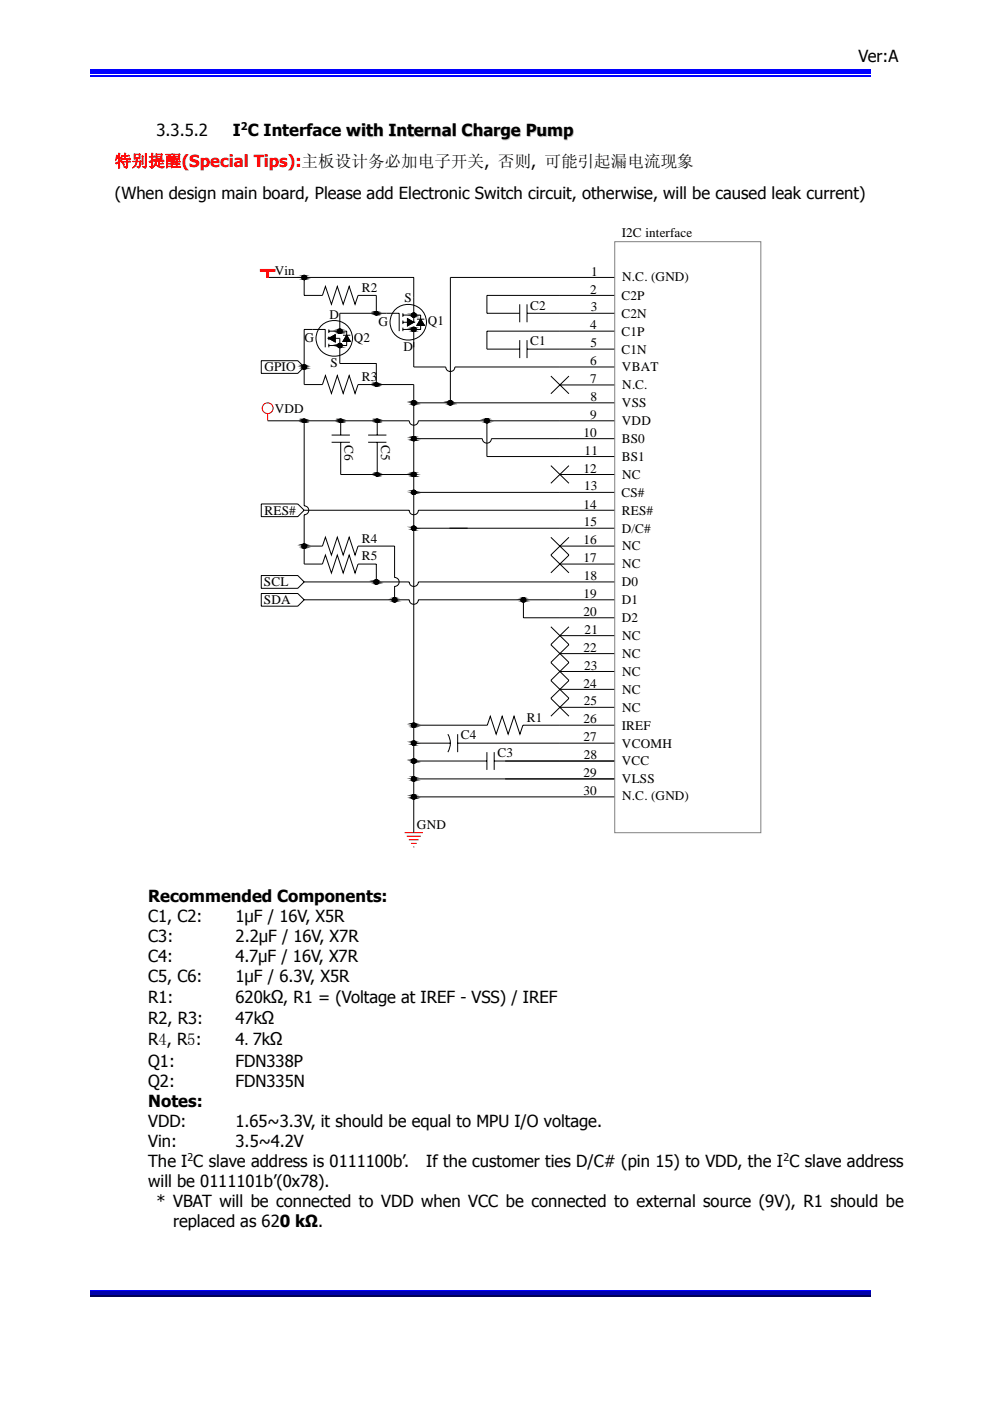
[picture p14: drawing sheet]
<svg xmlns="http://www.w3.org/2000/svg" width="210mm" height="297mm" viewBox="0 0 210 297" stroke-linecap="round" stroke-linejoin="round" font-family="sans-serif">
<defs><g id="words">
<g font-size="3.5">
<text x="182.1" y="13.1">Ver:A</text>
<text x="33.2" y="28.9">3.3.5.2</text>
<text x="49.4" y="28.9">I C Interface with Internal</text>
<text x="24.4" y="42.2">(When design main board, Please add Electronic Switch circuit, otherwise, will be caused leak current)</text>
<text x="31.4" y="191.2">Recommended Components:</text>
<text x="31.4" y="195.4">C1, C2:</text>
<text x="50" y="195.4">1μF / 16V, X5R</text>
<text x="31.4" y="199.7">C3:</text>
<text x="31.4" y="204">C4:</text>
<text x="50" y="204">4.7μF / 16V, X7R</text>
<text x="50" y="199.7">2.2μF / 16V, X7R</text>
<text x="31.4" y="208.2">C5, C6:</text>
<text x="50" y="208.2">1μF / 6.3V, X5R</text>
<text x="31.4" y="212.7">R1:</text>
<text x="50" y="212.7">620kΩ, R1 = (Voltage at IREF - VSS) / IREF</text>
<text x="31.4" y="221.6">R4, R5:</text>
<text x="31.4" y="217.1">R2, R3:</text>
<text x="50" y="221.6">4.7kΩ</text>
<text x="50" y="217.1">47kΩ</text>
<text x="31.4" y="226.1">Q1:</text>
<text x="50" y="226.1">FDN338P</text>
<text x="31.4" y="230.4">Q2:</text>
<text x="50" y="230.4">FDN335N</text>
<text x="31.4" y="234.7">Notes:</text>
<text x="31.4" y="238.9">VDD:</text>
<text x="49.9" y="238.9">1.65~3.3V, it should be equal to MPU I/O voltage.</text>
<text x="31.4" y="243.2">Vin:</text>
<text x="50" y="243.2">3.5~4.2V</text>
<text x="31.4" y="247.4">The I C slave address is 0111100b’.</text>
<text x="31.4" y="251.7">will be 0111101b’(0x78).</text>
<text x="90.4" y="247.4">If the customer ties D/C# (pin 15) to VDD, the I C slave address</text>
<text x="33.2" y="255.9">* VBAT will be connected to VDD when VCC be connected to external source (9V), R1 should be</text>
<text x="36.7" y="260.2">replaced as 620 kΩ.</text>
</g>
<text font-size="3.5" fill="#c0c0c0" x="82.5" y="29">Internal Charge Pump</text>
<text font-size="3.5" fill="#f00" x="24.4" y="35.3">特别提醒(Special Tips):主板设计务必加电子开关, 否则, 可能引起漏电流现象</text>
<g font-size="2.8">
<text x="131.9" y="50.3">I2C interface</text>
<text x="58.3" y="58.3">Vin</text>
<text x="125.4" y="58.4">1</text>
<text x="132" y="59.5">N.C. (GND)</text>
<text x="76.8" y="61.9">R2</text>
<text x="85.8" y="64.1">S</text>
<text x="112.5" y="65.6">C2</text>
<text x="125.2" y="62.2">2</text>
<text x="131.8" y="63.6">C2P</text>
<text x="69.9" y="67.6">D</text>
<text x="80.3" y="69.1">G</text>
<text x="90.7" y="69">Q1</text>
<text x="125.2" y="69.8">4</text>
<text x="125.3" y="66">3</text>
<text x="131.8" y="71.2">C1P</text>
<text x="131.8" y="67.4">C2N</text>
<text x="64.6" y="72.5">G</text>
<text x="70.1" y="77.8">S</text>
<text x="75.1" y="72.4">Q2</text>
<text x="85.6" y="74.4">D</text>
<text x="112.5" y="73.2">C1</text>
<text x="125.2" y="77.4">6</text>
<text x="125.3" y="73.6">5</text>
<text x="131.8" y="75">C1N</text>
<text x="56.1" y="78.7">GPIO</text>
<text x="76.8" y="80.7">R3</text>
<text x="125.2" y="81.2">7</text>
<text x="131.9" y="78.7">VBAT</text>
<text x="132" y="82.5">N.C.</text>
<text x="58.3" y="87.5">VDD</text>
<text x="125.2" y="88.8">9</text>
<text x="125.2" y="85">8</text>
<text x="131.9" y="86.3">VSS</text>
<text x="73.1" y="94.4" transform="rotate(90 73.1 94.4)">C6</text>
<text x="80.8" y="94.4" transform="rotate(90 80.8 94.4)">C5</text>
<text x="123.7" y="92.6">10</text>
<text x="131.9" y="93.9">BS0</text>
<text x="131.9" y="90.1">VDD</text>
<text x="123.8" y="100.2">12</text>
<text x="124" y="96.4">11</text>
<text x="131.9" y="97.7">BS1</text>
<text x="132" y="101.5">NC</text>
<text x="123.7" y="107.8">14</text>
<text x="123.9" y="104">13</text>
<text x="131.8" y="105.3">CS#</text>
<text x="56.1" y="109.1">RES#</text>
<text x="123.8" y="111.6">15</text>
<text x="131.9" y="109.1">RES#</text>
<text x="131.9" y="112.9">D/C#</text>
<text x="76.8" y="115">R4</text>
<text x="76.8" y="118.8">R5</text>
<text x="123.7" y="115.4">16</text>
<text x="123.8" y="119.2">17</text>
<text x="132" y="116.7">NC</text>
<text x="56" y="124.3">SCL</text>
<text x="123.8" y="123">18</text>
<text x="131.9" y="124.3">D0</text>
<text x="132" y="120.5">NC</text>
<text x="56" y="128.1">SDA</text>
<text x="123.7" y="130.6">20</text>
<text x="123.8" y="126.8">19</text>
<text x="131.9" y="131.9">D2</text>
<text x="131.9" y="128.1">D1</text>
<text x="124" y="134.4">21</text>
<text x="132" y="135.7">NC</text>
<text x="123.8" y="138.2">22</text>
<text x="123.9" y="142">23</text>
<text x="132" y="139.5">NC</text>
<text x="132" y="143.3">NC</text>
<text x="123.7" y="145.8">24</text>
<text x="123.8" y="149.6">25</text>
<text x="132" y="147.1">NC</text>
<text x="111.7" y="153">R1</text>
<text x="123.7" y="153.4">26</text>
<text x="131.9" y="154.7">IREF</text>
<text x="132" y="150.9">NC</text>
<text x="97.7" y="156.8">C4</text>
<text x="105.5" y="160.5">C3</text>
<text x="123.8" y="157.1">27</text>
<text x="123.8" y="161">28</text>
<text x="131.9" y="158.5">VCOMH</text>
<text x="123.8" y="164.7">29</text>
<text x="131.9" y="162.3">VCC</text>
<text x="131.9" y="166.1">VLSS</text>
<text x="123.7" y="168.5">30</text>
<text x="132" y="169.6">N.C. (GND)</text>
<text x="88.4" y="175.7">GND</text>
</g>
<g font-size="2.3">
<text x="51.1" y="27.7">2</text>
<text x="39.8" y="246.2">2</text>
<text x="166.2" y="246.2">2</text>
</g>
</g></defs>
<path d="M19.1 14.8h165.5" fill="none" stroke="#0101ff" stroke-width=".25"/>
<path d="M19.1 15.2h165.5v.5h-165.5z" fill="#0101ff"/>
<path d="M19.1 16.1h165.5M19.1 273.7h165.5" fill="none" stroke="#0101ff" stroke-width=".25"/>
<path d="M19.1 273.8h165.5v.8h-165.5z" fill="#0101aa"/>
<path d="M19.1 274.7h165.5" fill="none" stroke="#010156" stroke-width=".25"/>
<g fill="none" stroke="#000" stroke-width=".21">
<path d="M56.8 58.8h31v9.5M64.1 58.8l.9 .2h-.9zM64.1 58.8h.9v.2zM64.1 58.7l.9 .1h-.9zM64.1 58.7h.9v.1zM64.1 59l.8 .2h-.7zM64.1 59h.9l-.1 .2zM64.2 58.5h.7zM64.2 58.5l.8 .2h-.9zM64.2 58.5h.7l.1 .2zM64.2 59.2l.5 .1zM64.2 59.2h.7z"/>
<path d="M64.3 58.4h.4zM64.3 58.4l.6 .1zM64.3 59.3h.4zM64.5 58.8v3.8h3.9l.6-1.9 1.3 3.8 1.2-3.8 1.3 3.8 1.3-3.8 1.2 3.8 .6-1.9h3.9v3.8M55.4 76.5h7.8l1.3 1.3-1.3 1.4h-7.8zM64.1 77.8l.9 .2h-.9zM64.1 77.8h.9v.2zM64.1 77.6l.9 .2h-.9zM64.1 77.6h.9v.2zM64.1 78l.8 .1h-.7zM64.1 78h.9l-.1 .1zM64.2 77.5h.7z"/>
<path d="M64.2 77.5l.8 .1h-.9zM64.2 77.5h.7l.1 .1zM64.2 78.1l.5 .2zM64.2 78.1h.7zM64.3 77.4h.4zM64.3 77.4l.6 .1zM64.3 78.3h.4zM69 73.6v-3.8h-4.5v11.7h3.9l.6-1.9 1.3 3.8 1.2-3.8 1.3 3.8 1.3-3.8 1.2 3.8 .6-1.9h11.9M69.7 71.7l1.4-.7v1.5zM69.7 71.7l1.4-.7v.7zM69.7 71.7h1.4v.8zM69.7 71.7h2.4v5.4h7.7v4.4"/>
<path d="M69.7 70.2h3.8v.9M69.7 69.8v.8M69.7 71.4v.7M69.7 72.9v.7M71.6 73.3l.9 .1h-.9zM71.6 73.3h1l-.1 .1zM71.6 70.2l.9 .2h-.9zM71.6 70.2h1l-.1 .2zM71.6 73.1l1 .2h-1zM71.6 73.1h.9l.1 .2zM71.6 73.4l.8 .2h-.7zM71.6 73.4h.9l-.1 .2z"/>
<path d="M71.6 70l1 .2h-1zM71.6 70h.9l.1 .2zM71.6 70.4l.8 .2h-.7zM71.6 70.4h.9l-.1 .2zM71.7 72.9h.7zM71.7 72.9l.8 .2h-.9zM71.7 72.9h.7l.1 .2zM71.7 73.6l.6 .1zM71.7 73.6h.7zM71.7 69.9h.7zM71.7 69.9l.8 .1h-.9zM71.7 69.9h.7l.1 .1z"/>
<path d="M71.7 70.6l.6 .1zM71.7 70.6h.7zM71.9 72.8h.4zM71.9 72.8l.5 .1zM71.9 73.7h.4zM71.9 69.8h.4zM71.9 69.8l.5 .1zM71.9 70.7h.4zM72.1 70.2v-3.8h12.6v3.8M72.7 72.4h1.6zM72.7 71.1h1.6M73.5 71.1l.8 1.3h-1.6z"/>
<path d="M73.5 72.4v.9h-3.8M79.4 66.4l.8 .2h-.7zM79.4 66.4h.8v.2zM79.5 66.2l.1-.1 .6 .1zM79.5 66.2l.7 .2h-.8zM79.5 66.2h.7v.2zM79.5 66.6l.5 .2zM79.5 66.6h.7l-.2 .2zM79.6 66.1h.4zM79.6 66.1l.6 .1zM79.6 66.8h.4zM85.4 66.8h3.8v.9"/>
<path d="M85.4 68.3h2M85.4 66.4v.8M85.4 67.9v.8M85.4 69.5v.7M86.4 67.6l1.4 .7-1.4 .8zM86.4 67.6l1.4 .7h-1.4zM86.4 68.3h1.4l-1.4 .8zM87.3 69.8l.9 .2h-.9zM87.3 69.8h.9v.2zM87.3 66.8l.9 .2h-.9zM87.3 66.8h.9v.2zM87.3 69.7l.9 .1h-.9z"/>
<path d="M87.3 69.7h.9v.1zM87.3 70l.8 .2h-.7zM87.3 70h.9l-.1 .2zM87.3 66.6l.9 .2h-.9zM87.3 66.6h.9v.2zM87.3 67l.8 .1h-.7zM87.3 67h.9l-.1 .1zM87.4 69.5h.7zM87.4 69.5l.8 .2h-.9zM87.4 69.5h.7l.1 .2zM87.4 70.2l.5 .1zM87.4 70.2h.7z"/>
<path d="M87.4 66.5h.7zM87.4 66.5l.8 .1h-.9zM87.4 66.5h.7l.1 .1zM87.4 67.1l.5 .1zM87.4 67.1h.7zM87.6 69.4h.3zM87.6 69.4l.5 .1zM87.6 70.3h.3zM87.6 66.4h.3zM87.6 66.4l.5 .1zM87.6 67.2h.3zM87.8 69.8v8"/>
<path d="M88.4 69h1.6zM88.4 67.7h1.6M89.2 67.7l.8 1.3h-1.6zM89.2 69v.8h-3.8M64.1 89.2l.8 .2h-.7zM64.1 89.2h.8v.2zM64.2 89l.1-.1 .6 .1zM64.2 89l.7 .2h-.8zM64.2 89h.7v.2zM64.2 89.4l.5 .1zM64.2 89.4h.7l-.2 .1zM64.3 88.9h.4z"/>
<path d="M64.3 88.9l.6 .1zM64.3 89.5h.4zM64.5 89.2v18.1a.94 .94 0 0 1 1 .9 .94 .94 0 0 1-1 .9v10.5h3.9l.6-1.9 1.3 3.8 1.2-3.8 1.3 3.8 1.3-3.8 1.2 3.8 .6-1.9h3.9v3.8M79.4 81.5l.8 .2h-.7zM79.4 81.5h.8v.2zM79.5 81.3l.1-.1 .6 .1zM79.5 81.3l.7 .2h-.8zM79.5 81.3h.7v.2zM79.5 81.7l.5 .2zM79.5 81.7h.7l-.2 .2zM79.6 81.2h.4zM79.6 81.2l.6 .1z"/>
<path d="M79.6 81.9h.4zM79.6 89.2l.7 .2h-.6zM79.6 89.2h.8l-.1 .2zM79.7 89l.1-.1 .5 .1zM79.7 89l.7 .2h-.8zM79.7 89h.6l.1 .2zM79.7 89.4l.5 .1zM79.7 89.4h.6l-.1 .1zM79.8 88.9h.4zM79.8 88.9l.5 .1zM79.8 89.5h.4zM87.3 85.4l.9 .2h-.9z"/>
<path d="M87.3 85.4h.9v.2zM87.3 85.2l.9 .2h-.9zM87.3 85.2h.9v.2zM87.3 85.6l.8 .1h-.7zM87.3 85.6h.9l-.1 .1zM87.4 85.1h.7zM87.4 85.1l.8 .1h-.9zM87.4 85.1h.7l.1 .1zM87.4 85.7l.5 .2zM87.4 85.7h.7zM87.6 85h.3zM87.6 85l.5 .1z"/>
<path d="M87.6 85.9h.3zM102.3 93a.96 .96 0 0 0 1 1 .96 .96 0 0 0 .9-1M102.8 89.2l.9 .2h-.9zM102.8 89.2h.9v.2zM102.8 89l.9 .2h-.9zM102.8 89h.9v.2zM102.8 89.4l.8 .1h-.7zM102.8 89.4h.9l-.1 .1zM102.9 88.9h.7zM102.9 88.9l.8 .1h-.9zM102.9 88.9h.7l.1 .1zM102.9 89.5l.6 .1z"/>
<path d="M102.9 89.5h.7zM103.1 88.8h.4zM103.1 88.8l.5 .1zM103.1 89.6h.4zM103.3 89.2v7.6M116.8 98.7l3.9 3.8M120.7 98.7l-3.9 3.8M55.4 106.8h7.8l1.3 1.4-1.3 1.3h-7.8zM64.1 115.8l.9 .2h-.9zM64.1 115.8h.9v.2zM64.1 115.6l.9 .2h-.9zM64.1 115.6h.9v.2z"/>
<path d="M64.1 116l.8 .1h-.7zM64.1 116h.9l-.1 .1zM64.2 115.4h.7zM64.2 115.4l.8 .2h-.9zM64.2 115.4h.7l.1 .2zM64.2 116.1l.5 .1zM64.2 116.1h.7zM64.3 115.4h.4zM64.3 115.4h.6zM64.3 116.2h.4zM64.5 115.8h3.9l.6-1.9 1.3 3.8 1.2-3.8 1.3 3.8 1.3-3.8 1.2 3.8 .6-1.9h7.8v6.6a.95 .95 0 0 1 1 1 .95 .95 0 0 1-1 .9v2.9M87.3 112l.9 .2h-.9z"/>
<path d="M87.3 112h.9v.2zM87.3 104.4l.9 .2h-.9zM87.3 104.4h.9v.2zM87.3 100.6l.9 .2h-.9zM87.3 100.6h.9v.2zM87.3 111.8l.9 .2h-.9zM87.3 111.8h.9v.2zM87.3 112.2l.8 .1h-.7zM87.3 112.2h.9l-.1 .1zM87.3 104.2l.9 .2h-.9zM87.3 104.2h.9v.2zM87.3 104.6l.8 .1h-.7z"/>
<path d="M87.3 104.6h.9l-.1 .1zM87.3 100.4l.9 .2h-.9zM87.3 100.4h.9v.2zM87.3 100.8l.8 .1h-.7zM87.3 100.8h.9l-.1 .1zM87.4 111.7h.7zM87.4 111.7l.8 .1h-.9zM87.4 111.7h.7l.1 .1zM87.4 112.3l.5 .1zM87.4 112.3h.7l-.2 .1zM87.4 104.1h.7zM87.4 104.1l.8 .1h-.9z"/>
<path d="M87.4 104.1h.7l.1 .1zM87.4 104.7l.5 .1zM87.4 104.7h.7zM87.4 100.3h.7zM87.4 100.3l.8 .1h-.9zM87.4 100.3h.7l.1 .1zM87.4 100.9l.5 .1zM87.4 100.9h.7zM87.6 111.5h.3zM87.6 111.5l.5 .2zM87.6 112.4h.3zM87.6 103.9h.3z"/>
<path d="M87.6 103.9l.5 .2zM87.6 104.8h.3zM87.6 100.2h.3zM87.6 100.2l.5 .1zM87.6 101h.3zM95.3 112h3.9M116.8 117.7l3.9 3.8M116.8 113.9l3.9 3.8M120.7 117.7l-3.9 3.8M120.7 113.9l-3.9 3.8M55.4 122h7.8l1.3 1.4-1.3 1.3h-7.8zM55.4 125.8h7.8l1.3 1.4-1.3 1.3h-7.8z"/>
<path d="M64.5 127.2h22.3a.96 .96 0 0 0 1 .9 .96 .96 0 0 0 .9-.9h30.1M64.5 123.4h22.3a.96 .96 0 0 0 1 .9 .96 .96 0 0 0 .9-.9h30.1M79.3 123.4l1 .2h-.9zM79.3 123.4h1v.2zM79.4 123.2l.9 .2h-1zM79.4 123.2h.9v.2zM79.4 123.6l.8 .1h-.7zM79.4 123.6h.9l-.1 .1zM79.5 123h.7zM79.5 123l.8 .2h-.9zM79.5 123h.7l.1 .2zM79.5 123.7l.5 .1z"/>
<path d="M79.5 123.7h.7zM79.6 123h.4zM79.6 123h.6zM79.6 123.8h.4zM83.2 127.2l.9 .2h-.9zM83.2 127.2h1l-.1 .2zM83.2 127l1 .2h-1zM83.2 127h.9l.1 .2zM83.2 127.4l.8 .1h-.6zM83.2 127.4h.9l-.1 .1zM83.4 126.9h.6zM83.4 126.9l.7 .1h-.9z"/>
<path d="M83.4 126.9h.6l.1 .1zM83.4 127.5l.5 .1zM83.4 127.5h.6zM83.5 126.7h.4zM83.5 126.7l.5 .2zM83.5 127.6h.4zM110.5 127.2l1 .2h-.9zM110.5 127.2h1v.2zM110.6 127l.9 .2h-1zM110.6 127h.9v.2zM110.6 127.4l.8 .1h-.7zM110.6 127.4h.9l-.1 .1z"/>
<path d="M110.7 126.9h.7zM110.7 126.9l.8 .1h-.9zM110.7 126.9h.7l.1 .1zM110.7 127.5l.5 .1zM110.7 127.5h.7zM110.8 126.7h.4zM110.8 126.7l.6 .2zM110.8 127.6h.4zM111 127.2v3.8h7.8M116.8 136.7l3.9 3.8-3.9 3.8M116.8 132.9l3.9 3.8M120.7 136.7l-3.9 3.8 3.9 3.8"/>
<path d="M120.7 132.9l-3.9 3.8M116.8 148.1l3.9 3.7M116.8 144.3l3.9 3.7M120.7 148.1l-3.9 3.7M120.7 144.3l-3.9 3.7M107.1 165.1h23.3M107.1 161.4h23.3"/>
<circle cx="70.9" cy="71.8" r="3.8"/>
<circle cx="86.6" cy="68.3" r="3.8"/>
</g>
<g fill="#000">
<path d="M64.1 58.8l.9 .2h-.9zM64.1 58.8h.9v.2zM64.1 58.7l.9 .1h-.9zM64.1 58.7h.9v.1zM64.1 59l.8 .2h-.7zM64.1 59h.9l-.1 .2zM64.2 58.5l.8 .2h-.9zM64.2 58.5h.7l.1 .2zM64.2 59.2l.5 .1zM64.2 59.2h.7zM64.2 58.5h.7zM64.3 58.4l.6 .1z"/>
<path d="M64.3 59.3h.4zM64.3 58.4h.4zM64.1 77.8l.9 .2h-.9zM64.1 77.8h.9v.2zM64.1 77.6l.9 .2h-.9zM64.1 77.6h.9v.2zM64.1 78l.8 .1h-.7zM64.1 78h.9l-.1 .1zM64.2 77.5l.8 .1h-.9zM64.2 77.5h.7l.1 .1zM64.2 78.1l.5 .2zM64.2 78.1h.7z"/>
<path d="M64.2 77.5h.7zM64.3 77.4l.6 .1zM64.3 78.3h.4zM64.3 77.4h.4zM69.7 71.7h1.4v.8zM69.7 71.7l1.4-.7v.7zM71.6 73.3l.9 .1h-.9zM71.6 73.3h1l-.1 .1zM71.6 70.2l.9 .2h-.9zM71.6 70.2h1l-.1 .2zM71.6 73.1l1 .2h-1zM71.6 73.1h.9l.1 .2z"/>
<path d="M71.6 73.4l.8 .2h-.7zM71.6 73.4h.9l-.1 .2zM71.6 70l1 .2h-1zM71.6 70h.9l.1 .2zM71.6 70.4l.8 .2h-.7zM71.6 70.4h.9l-.1 .2zM71.7 72.9l.8 .2h-.9zM71.7 72.9h.7l.1 .2zM71.7 73.6l.6 .1zM71.7 73.6h.7zM71.7 69.9l.8 .1h-.9zM71.7 69.9h.7l.1 .1z"/>
<path d="M71.7 70.6l.6 .1zM71.7 70.6h.7zM71.7 72.9h.7zM71.9 72.8l.5 .1zM71.9 73.7h.4zM71.7 69.9h.7zM71.9 69.8l.5 .1zM71.9 70.7h.4zM71.9 72.8h.4zM71.9 69.8h.4zM72.7 72.4h1.6zM73.5 71.1l.8 1.3h-1.6z"/>
<path d="M79.4 66.4l.8 .2h-.7zM79.4 66.4h.8v.2zM79.5 66.2l.7 .2h-.8zM79.5 66.2h.7v.2zM79.5 66.6l.5 .2zM79.5 66.6h.7l-.2 .2zM79.5 66.2l.1-.1 .6 .1zM79.6 66.1l.6 .1zM79.6 66.8h.4zM79.6 66.1h.4zM86.4 67.6l1.4 .7h-1.4zM86.4 68.3h1.4l-1.4 .8z"/>
<path d="M87.3 69.8l.9 .2h-.9zM87.3 69.8h.9v.2zM87.3 66.8l.9 .2h-.9zM87.3 66.8h.9v.2zM87.3 69.7l.9 .1h-.9zM87.3 69.7h.9v.1zM87.3 70l.8 .2h-.7zM87.3 70h.9l-.1 .2zM87.3 66.6l.9 .2h-.9zM87.3 66.6h.9v.2zM87.3 67l.8 .1h-.7zM87.3 67h.9l-.1 .1z"/>
<path d="M87.4 69.5l.8 .2h-.9zM87.4 69.5h.7l.1 .2zM87.4 70.2l.5 .1zM87.4 70.2h.7zM87.4 66.5l.8 .1h-.9zM87.4 66.5h.7l.1 .1zM87.4 67.1l.5 .1zM87.4 67.1h.7zM87.4 69.5h.7zM87.6 69.4l.5 .1zM87.6 70.3h.3zM87.4 66.5h.7z"/>
<path d="M87.6 66.4l.5 .1zM87.6 67.2h.3zM87.6 69.4h.3zM87.6 66.4h.3zM88.4 69h1.6zM89.2 67.7l.8 1.3h-1.6zM64.1 89.2l.8 .2h-.7zM64.1 89.2h.8v.2zM64.2 89l.7 .2h-.8zM64.2 89h.7v.2zM64.2 89.4l.5 .1zM64.2 89.4h.7l-.2 .1z"/>
<path d="M64.2 89l.1-.1 .6 .1zM64.3 88.9l.6 .1zM64.3 89.5h.4zM64.3 88.9h.4zM79.4 81.5l.8 .2h-.7zM79.4 81.5h.8v.2zM79.5 81.3l.7 .2h-.8zM79.5 81.3h.7v.2zM79.5 81.7l.5 .2zM79.5 81.7h.7l-.2 .2zM79.5 81.3l.1-.1 .6 .1zM79.6 81.2l.6 .1z"/>
<path d="M79.6 81.9h.4zM79.6 89.2l.7 .2h-.6zM79.6 89.2h.8l-.1 .2zM79.7 89l.7 .2h-.8zM79.7 89h.6l.1 .2zM79.7 89.4l.5 .1zM79.7 89.4h.6l-.1 .1zM79.6 81.2h.4zM79.7 89l.1-.1 .5 .1zM79.8 88.9l.5 .1zM79.8 89.5h.4zM79.8 88.9h.4z"/>
<path d="M87.3 85.4l.9 .2h-.9zM87.3 85.4h.9v.2zM87.3 85.2l.9 .2h-.9zM87.3 85.2h.9v.2zM87.3 85.6l.8 .1h-.7zM87.3 85.6h.9l-.1 .1zM87.4 85.1l.8 .1h-.9zM87.4 85.1h.7l.1 .1zM87.4 85.7l.5 .2zM87.4 85.7h.7zM87.4 85.1h.7zM87.6 85l.5 .1z"/>
<path d="M87.6 85.9h.3zM87.6 85h.3zM102.8 89.2l.9 .2h-.9zM102.8 89.2h.9v.2zM102.8 89l.9 .2h-.9zM102.8 89h.9v.2zM102.8 89.4l.8 .1h-.7zM102.8 89.4h.9l-.1 .1zM102.9 88.9l.8 .1h-.9zM102.9 88.9h.7l.1 .1zM102.9 89.5l.6 .1zM102.9 89.5h.7z"/>
<path d="M102.9 88.9h.7zM103.1 88.8l.5 .1zM103.1 89.6h.4zM103.1 88.8h.4zM64.1 115.8l.9 .2h-.9zM64.1 115.8h.9v.2zM64.1 115.6l.9 .2h-.9zM64.1 115.6h.9v.2zM64.1 116l.8 .1h-.7zM64.1 116h.9l-.1 .1zM64.2 115.4l.8 .2h-.9zM64.2 115.4h.7l.1 .2z"/>
<path d="M64.2 116.1l.5 .1zM64.2 116.1h.7zM64.2 115.4h.7zM64.3 115.4h.6zM64.3 116.2h.4zM64.3 115.4h.4zM87.3 112l.9 .2h-.9zM87.3 112h.9v.2zM87.3 104.4l.9 .2h-.9zM87.3 104.4h.9v.2zM87.3 100.6l.9 .2h-.9zM87.3 100.6h.9v.2z"/>
<path d="M87.3 111.8l.9 .2h-.9zM87.3 111.8h.9v.2zM87.3 112.2l.8 .1h-.7zM87.3 112.2h.9l-.1 .1zM87.3 104.2l.9 .2h-.9zM87.3 104.2h.9v.2zM87.3 104.6l.8 .1h-.7zM87.3 104.6h.9l-.1 .1zM87.3 100.4l.9 .2h-.9zM87.3 100.4h.9v.2zM87.3 100.8l.8 .1h-.7zM87.3 100.8h.9l-.1 .1z"/>
<path d="M87.4 111.7l.8 .1h-.9zM87.4 111.7h.7l.1 .1zM87.4 112.3l.5 .1zM87.4 112.3h.7l-.2 .1zM87.4 104.1l.8 .1h-.9zM87.4 104.1h.7l.1 .1zM87.4 104.7l.5 .1zM87.4 104.7h.7zM87.4 100.3l.8 .1h-.9zM87.4 100.3h.7l.1 .1zM87.4 100.9l.5 .1zM87.4 100.9h.7z"/>
<path d="M87.4 111.7h.7zM87.6 111.5l.5 .2zM87.6 112.4h.3zM87.4 104.1h.7zM87.6 103.9l.5 .2zM87.6 104.8h.3zM87.4 100.3h.7zM87.6 100.2l.5 .1zM87.6 101h.3zM87.6 111.5h.3zM87.6 103.9h.3zM87.6 100.2h.3z"/>
<path d="M79.3 123.4l1 .2h-.9zM79.3 123.4h1v.2zM79.4 123.2l.9 .2h-1zM79.4 123.2h.9v.2zM79.4 123.6l.8 .1h-.7zM79.4 123.6h.9l-.1 .1zM79.5 123l.8 .2h-.9zM79.5 123h.7l.1 .2zM79.5 123.7l.5 .1zM79.5 123.7h.7zM79.5 123h.7zM79.6 123h.6z"/>
<path d="M79.6 123.8h.4zM79.6 123h.4zM83.2 127.2l.9 .2h-.9zM83.2 127.2h1l-.1 .2zM83.2 127l1 .2h-1zM83.2 127h.9l.1 .2zM83.2 127.4l.8 .1h-.6zM83.2 127.4h.9l-.1 .1zM83.4 126.9l.7 .1h-.9zM83.4 126.9h.6l.1 .1zM83.4 127.5l.5 .1zM83.4 127.5h.6z"/>
<path d="M83.4 126.9h.6zM83.5 126.7l.5 .2zM83.5 127.6h.4zM83.5 126.7h.4zM110.5 127.2l1 .2h-.9zM110.5 127.2h1v.2zM110.6 127l.9 .2h-1zM110.6 127h.9v.2zM110.6 127.4l.8 .1h-.7zM110.6 127.4h.9l-.1 .1zM110.7 126.9l.8 .1h-.9zM110.7 126.9h.7l.1 .1z"/>
<path d="M110.7 127.5l.5 .1zM110.7 127.5h.7zM110.7 126.9h.7zM110.8 126.7l.6 .2zM110.8 127.6h.4zM110.8 126.7h.4z"/>
</g>
<path d="M55.2 57.3h3.1" fill="none" stroke="#f00" stroke-width=".36"/>
<path d="M55.2 57.1h3.1v.4h-3.1z" fill="none" stroke="#f00" stroke-width=".21"/>
<g fill="#f00">
<path d="M56.6 57.3l.4 1.5h-.4z"/>
<path d="M56.6 57.3h.4v1.5z"/>
</g>
<g fill="none" stroke="#f00" stroke-width=".21">
<path d="M56.6 57.3h.4v1.5h-.4zM56.8 87.7v1.5M85.8 176.6h3.9M86.3 177.3h3M86.7 178.1h2.1M87.2 178.8h1.2M87.6 179.6h.3"/>
<circle cx="56.8" cy="86.6" r="1.15"/>
</g>
<g fill="none" stroke="#000" stroke-width=".21">
<path d="M130.4 58.8h-34.9v26.6M87.8 77.8h6.8a.96 .96 0 0 0 .9 1 .96 .96 0 0 0 1-1h33.9M110.2 64.5v3.8M110.2 72.1v3.8M111.8 66.4h18.6M111.8 74h18.6M111.8 64.5v3.8M111.8 72.1v3.8M116.8 79.7l3.9 3.8M120.7 79.7l-3.9 3.8M130.4 62.6h-27.1v3.8h6.9M130.4 70.2h-27.1v3.8h6.9"/>
<path d="M56.8 89.2h30a.96 .96 0 0 0 1 1 .96 .96 0 0 0 .9-1h41.7M70.3 92.2h3.9M70.3 93.8h3.9M71.9 89.2l.7 .2h-.7zM71.9 89.2h.7v.2zM71.9 89l.2-.1 .5 .1zM71.9 89l.7 .2h-.7zM71.9 89h.7v.2zM71.9 89.4l.6 .1zM71.9 89.4h.7l-.1 .1zM72.1 88.9h.4zM72.1 88.9l.5 .1z"/>
<path d="M72.1 89.5h.4zM72.3 93.8v6.8h15.5M72.3 89.2v3M78.1 92.2h3.9M78.1 93.8h3.9M80 89.2v3M80 93.8v6.8M87.3 93l.9 .2h-.9zM87.3 93h.9v.2zM87.3 92.8l.9 .2h-.9zM87.3 92.8h.9v.2zM87.3 93.2l.8 .1h-.7z"/>
<path d="M87.3 93.2h.9l-.1 .1zM87.4 92.7h.7zM87.4 92.7l.8 .1h-.9zM87.4 92.7h.7l.1 .1zM87.4 93.3l.5 .1zM87.4 93.3h.7zM87.6 92.6h.3zM87.6 92.6l.5 .1zM87.6 93.4h.3zM87.8 93h14.5M87.8 85.4h42.6M87.8 81.5v95.1"/>
<path d="M95 85.4l1 .2h-.9zM95 85.4h1v.2zM95.1 85.2l.9 .2h-1zM95.1 85.2h.9v.2zM95.1 85.6l.7 .1h-.6zM95.1 85.6h.9l-.2 .1zM95.2 85.1h.6zM95.2 85.1l.8 .1h-.9zM95.2 85.1h.6l.2 .1zM95.2 85.7l.5 .2zM95.2 85.7h.6zM95.3 85h.4z"/>
<path d="M95.3 85l.5 .1zM95.3 85.9h.4zM103.3 96.8h27.1M104.2 93h26.2M118.8 81.6h11.6M64.5 108.2h22.3a.96 .96 0 0 0 1 .9 .96 .96 0 0 0 .9-.9h41.7M79.6 100.6l.7 .2h-.6zM79.6 100.6h.8l-.1 .2zM79.7 100.4l.7 .2h-.8zM79.7 100.4h.6l.1 .2zM79.7 100.8l.5 .1zM79.7 100.8h.6l-.1 .1z"/>
<path d="M79.8 100.3h.4zM79.8 100.3l.5 .1h-.6zM79.8 100.3l.5 .1zM79.8 100.9h.4zM87.8 112h42.6M87.8 104.4h42.6M118.8 100.6h11.6M118.8 119.6h11.6M118.8 115.8h11.6M118.8 138.6h11.6M118.8 134.8h11.6M118.8 131h11.6"/>
<path d="M118.8 127.2h11.6M118.8 123.4h11.6M87.3 153.8l.9 .1h-.9zM87.3 153.8h.9v.1zM87.3 157.6l.9 .1h-.9zM87.3 157.6h.9v.1zM87.3 153.6l.9 .2h-.9zM87.3 153.6h.9v.2zM87.3 153.9l.8 .2h-.7zM87.3 153.9h.9l-.1 .2zM87.3 157.4l.9 .2h-.9zM87.3 157.4h.9v.2z"/>
<path d="M87.3 157.7l.8 .2h-.7zM87.3 157.7h.9l-.1 .2zM87.4 153.4h.7zM87.4 153.4l.8 .2h-.9zM87.4 153.4h.7l.1 .2zM87.4 154.1l.5 .1zM87.4 154.1h.7zM87.4 157.2h.7zM87.4 157.2l.8 .2h-.9zM87.4 157.2h.7l.1 .2zM87.4 157.9l.5 .1zM87.4 157.9h.7l-.2 .1z"/>
<path d="M87.6 153.3h.3zM87.6 153.3l.5 .1zM87.6 154.2h.3zM87.6 157.1h.3zM87.6 157.1l.5 .1zM87.6 158h.3zM87.8 153.8h15.6l.6-1.9 1.2 3.8 1.3-3.8 1.3 3.8 1.2-3.8 1.3 3.8 .6-1.9h19.5M87.8 157.6h7.7M95 155.7a3.7 3.7 0 0 1 0 3.8M97.1 157.6h33.3M97.1 155.7v3.8M103.3 159.5v3.7"/>
<path d="M104.8 159.5v3.7M118.8 150h11.6M118.8 146.2h11.6M118.8 142.4h11.6M87.3 161.4l.9 .1h-.9zM87.3 161.4h.9v.1zM87.3 165.1l.9 .2h-.9zM87.3 165.1h.9v.2zM87.3 169l.9 .1h-.9zM87.3 169h.9v.1zM87.3 161.2l.9 .2h-.9zM87.3 161.2h.9v.2z"/>
<path d="M87.3 161.5l.8 .2h-.7zM87.3 161.5h.9l-.1 .2zM87.3 165l.9 .1h-.9zM87.3 165h.9v.1zM87.3 165.3l.8 .2h-.7zM87.3 165.3h.9l-.1 .2zM87.3 168.8l.9 .2h-.9zM87.3 168.8h.9v.2zM87.3 169.1l.8 .2h-.7zM87.3 169.1h.9l-.1 .2zM87.4 161h.7zM87.4 161l.8 .2h-.9z"/>
<path d="M87.4 161h.7l.1 .2zM87.4 161.7l.5 .1zM87.4 161.7h.7zM87.4 164.8l.2-.1 .5 .1zM87.4 164.8l.8 .2h-.9zM87.4 164.8h.7l.1 .2zM87.4 165.5l.5 .1zM87.4 165.5h.7zM87.4 168.6h.7zM87.4 168.6l.8 .2h-.9zM87.4 168.6h.7l.1 .2zM87.4 169.3l.5 .1z"/>
<path d="M87.4 169.3h.7zM87.6 160.9h.3zM87.6 160.9l.5 .1zM87.6 161.8h.3zM87.6 164.7h.3zM87.6 164.7l.5 .1zM87.6 165.6h.3zM87.6 168.5h.3zM87.6 168.5l.5 .1zM87.6 169.4h.3zM87.8 161.4h15.5M87.8 165.1h42.6"/>
<path d="M87.8 169h42.6M104.8 161.4h25.6"/>
<circle cx="87.8" cy="169" r=".48"/>
</g>
<g fill="#000">
<path d="M71.9 89.2l.7 .2h-.7zM71.9 89.2h.7v.2zM71.9 89l.7 .2h-.7zM71.9 89h.7v.2zM71.9 89.4l.6 .1zM71.9 89.4h.7l-.1 .1zM71.9 89l.2-.1 .5 .1zM72.1 88.9l.5 .1zM72.1 89.5h.4zM72.1 88.9h.4zM87.3 93l.9 .2h-.9zM87.3 93h.9v.2z"/>
<path d="M87.3 92.8l.9 .2h-.9zM87.3 92.8h.9v.2zM87.3 93.2l.8 .1h-.7zM87.3 93.2h.9l-.1 .1zM87.4 92.7l.8 .1h-.9zM87.4 92.7h.7l.1 .1zM87.4 93.3l.5 .1zM87.4 93.3h.7zM87.4 92.7h.7zM87.6 92.6l.5 .1zM87.6 93.4h.3zM87.6 92.6h.3z"/>
<path d="M95 85.4l1 .2h-.9zM95 85.4h1v.2zM95.1 85.2l.9 .2h-1zM95.1 85.2h.9v.2zM95.1 85.6l.7 .1h-.6zM95.1 85.6h.9l-.2 .1zM95.2 85.1l.8 .1h-.9zM95.2 85.1h.6l.2 .1zM95.2 85.7l.5 .2zM95.2 85.7h.6zM95.2 85.1h.6zM95.3 85l.5 .1z"/>
<path d="M95.3 85.9h.4zM95.3 85h.4zM79.6 100.6l.7 .2h-.6zM79.6 100.6h.8l-.1 .2zM79.7 100.4l.7 .2h-.8zM79.7 100.4h.6l.1 .2zM79.7 100.8l.5 .1zM79.7 100.8h.6l-.1 .1zM79.8 100.3l.5 .1h-.6zM79.8 100.3l.5 .1zM79.8 100.9h.4zM79.8 100.3h.4z"/>
<path d="M87.3 153.8l.9 .1h-.9zM87.3 153.8h.9v.1zM87.3 157.6l.9 .1h-.9zM87.3 157.6h.9v.1zM87.3 153.6l.9 .2h-.9zM87.3 153.6h.9v.2zM87.3 153.9l.8 .2h-.7zM87.3 153.9h.9l-.1 .2zM87.3 157.4l.9 .2h-.9zM87.3 157.4h.9v.2zM87.3 157.7l.8 .2h-.7zM87.3 157.7h.9l-.1 .2z"/>
<path d="M87.4 153.4l.8 .2h-.9zM87.4 153.4h.7l.1 .2zM87.4 154.1l.5 .1zM87.4 154.1h.7zM87.4 157.2l.8 .2h-.9zM87.4 157.2h.7l.1 .2zM87.4 157.9l.5 .1zM87.4 157.9h.7l-.2 .1zM87.4 153.4h.7zM87.6 153.3l.5 .1zM87.6 154.2h.3zM87.4 157.2h.7z"/>
<path d="M87.6 157.1l.5 .1zM87.6 158h.3zM87.6 153.3h.3zM87.6 157.1h.3zM87.3 161.4l.9 .1h-.9zM87.3 161.4h.9v.1zM87.3 165.1l.9 .2h-.9zM87.3 165.1h.9v.2zM87.3 169l.9 .1h-.9zM87.3 169h.9v.1zM87.3 161.2l.9 .2h-.9zM87.3 161.2h.9v.2z"/>
<path d="M87.3 161.5l.8 .2h-.7zM87.3 161.5h.9l-.1 .2zM87.3 165l.9 .1h-.9zM87.3 165h.9v.1zM87.3 165.3l.8 .2h-.7zM87.3 165.3h.9l-.1 .2zM87.3 168.8l.9 .2h-.9zM87.3 168.8h.9v.2zM87.3 169.1l.8 .2h-.7zM87.3 169.1h.9l-.1 .2zM87.4 161l.8 .2h-.9zM87.4 161h.7l.1 .2z"/>
<path d="M87.4 161.7l.5 .1zM87.4 161.7h.7zM87.4 164.8l.8 .2h-.9zM87.4 164.8h.7l.1 .2zM87.4 165.5l.5 .1zM87.4 165.5h.7zM87.4 168.6l.8 .2h-.9zM87.4 168.6h.7l.1 .2zM87.4 169.3l.5 .1zM87.4 169.3h.7zM87.4 161h.7zM87.6 160.9l.5 .1z"/>
<path d="M87.6 161.8h.3zM87.4 164.8l.2-.1 .5 .1zM87.6 164.7l.5 .1zM87.6 165.6h.3zM87.4 168.6h.7zM87.6 168.5l.5 .1zM87.6 169.4h.3zM87.6 160.9h.3zM87.6 164.7h.3zM87.6 168.5h.3z"/>
</g>
<path d="M130.4 51.2h31v125.4h-31z" fill="none" stroke="#808080" stroke-width=".21"/>
<use href="#words"/>
</svg>
